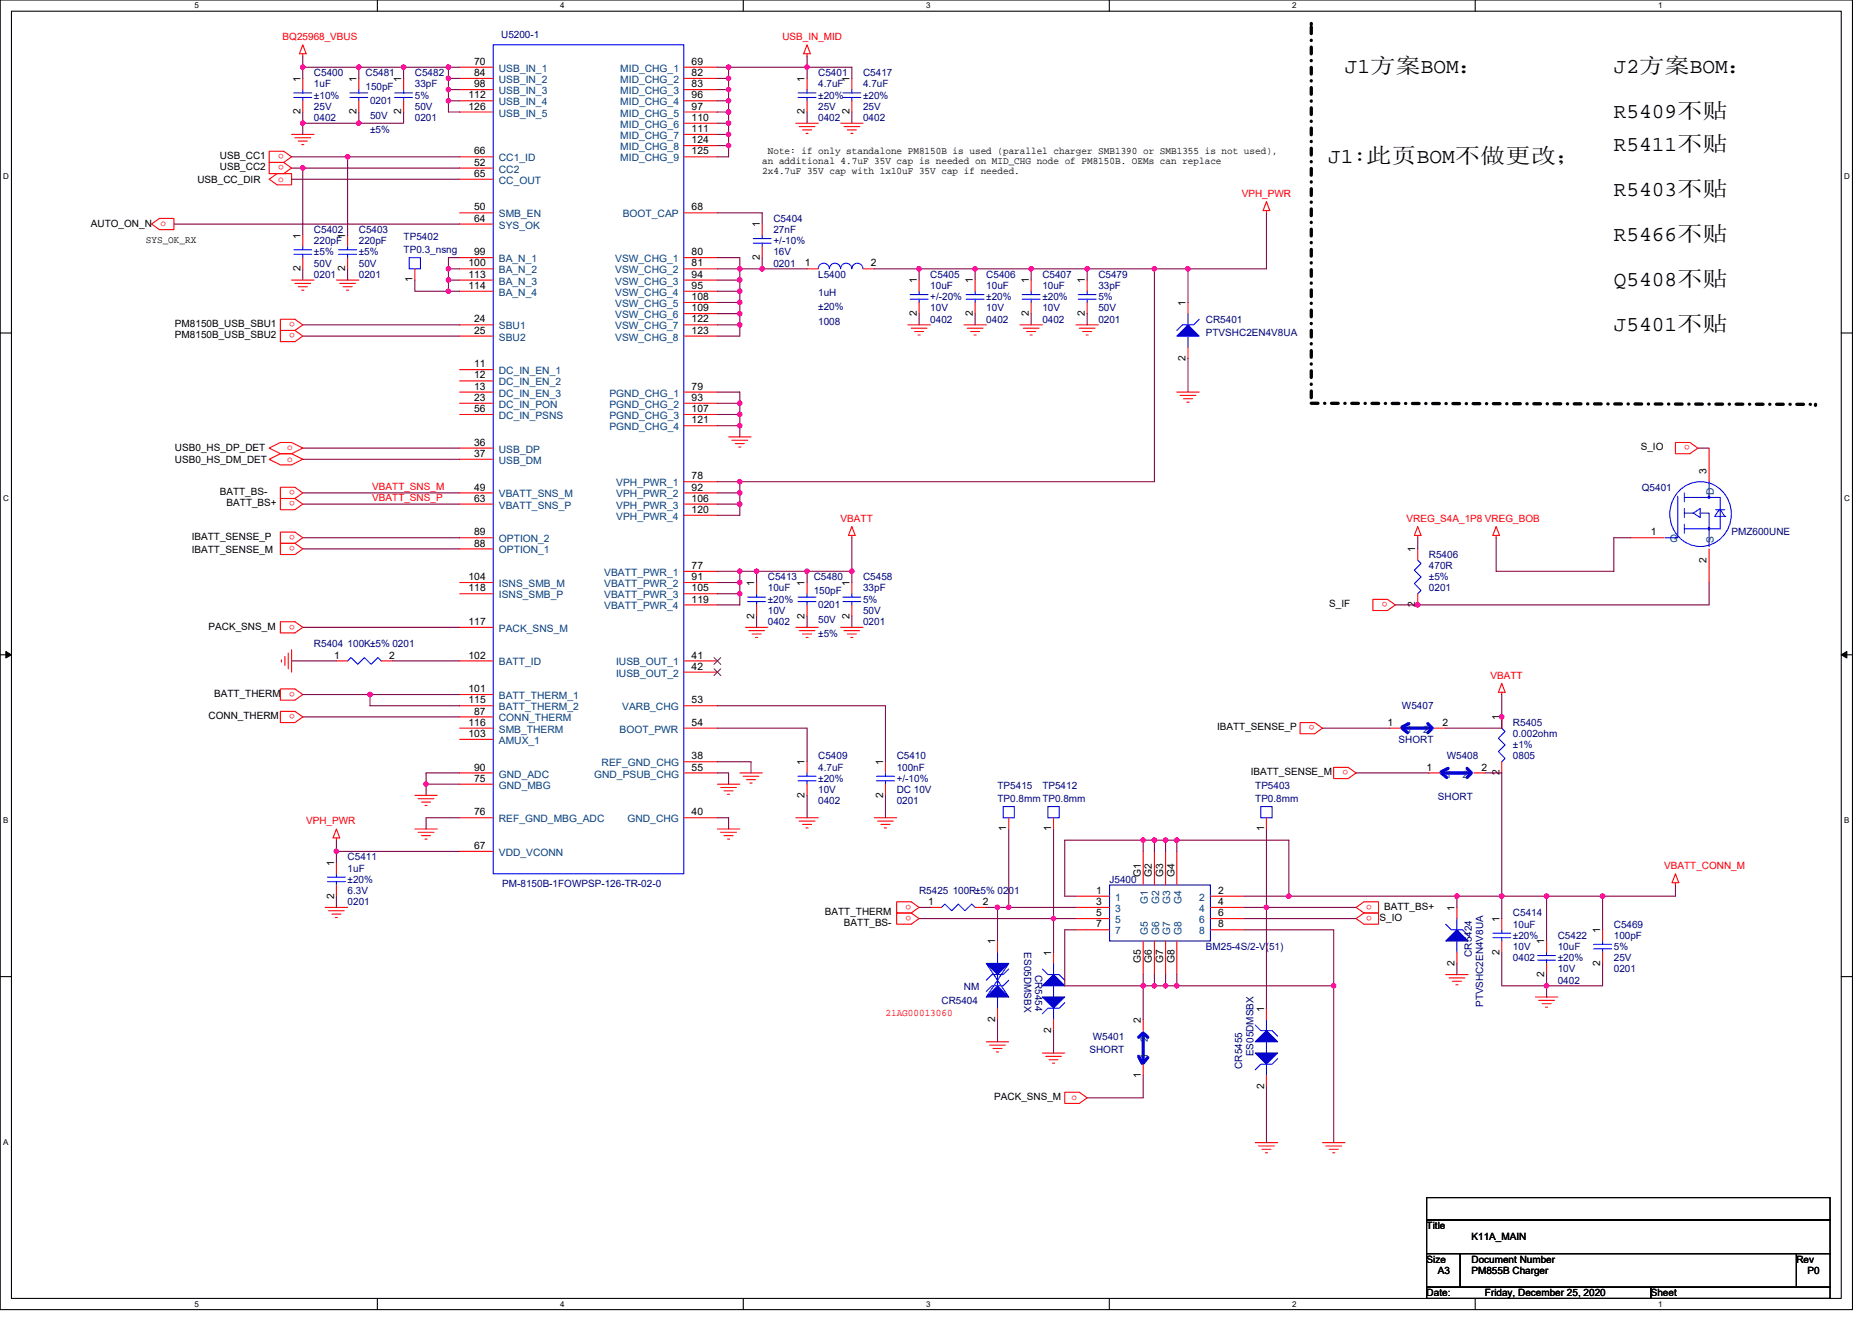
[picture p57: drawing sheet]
<svg xmlns="http://www.w3.org/2000/svg" width="297mm" height="210mm" viewBox="0 0 297 210" stroke-linecap="round" stroke-linejoin="round" font-family="sans-serif">
<defs><g id="words">
<g font-size="3.4">
<text x="213.4" y="11.6">J1方案BOM：</text>
<text x="256.1" y="11.6">J2方案BOM：</text>
<text x="256.1" y="18.7">R5409不贴</text>
<text x="210.7" y="25.8">J1:此页BOM不做更改；</text>
<text x="256.1" y="24">R5411不贴</text>
<text x="256.1" y="31.1">R5403不贴</text>
<text x="256.1" y="38.2">R5466不贴</text>
<text x="256.1" y="45.4">Q5408不贴</text>
<text x="256.1" y="52.5">J5401不贴</text>
</g>
<g font-size="1.6" fill="#f00">
<text x="44.8" y="6.4">BQ25968_VBUS</text>
<text x="124.1" y="6.4">USB_IN_MID</text>
<text x="44.1" y="28.8">o</text>
<text x="45" y="26.2" transform="rotate(180 45 26.2)">o</text>
<text x="45" y="24.5" transform="rotate(180 45 24.5)">o</text>
<text x="25.5" y="35.9">o</text>
<text x="197" y="31.3">VPH_PWR</text>
<text x="46.8" y="52.9" transform="rotate(180 46.8 52.9)">o</text>
<text x="46.8" y="51.1" transform="rotate(180 46.8 51.1)">o</text>
<text x="45.5" y="71.5">o</text>
<text x="268.2" y="70.7" transform="rotate(180 268.2 70.7)">o</text>
<text x="45.5" y="73.3">o</text>
<text x="46.8" y="77.8" transform="rotate(180 46.8 77.8)">o</text>
<text x="59.1" y="77.8">VBATT_SNS_M</text>
<text x="46.8" y="79.6" transform="rotate(180 46.8 79.6)">o</text>
<text x="59.1" y="79.5">VBATT_SNS_P</text>
<text x="133.4" y="82.8">VBATT</text>
<text x="223.2" y="82.8">VREG_S4A_1P8 VREG_BOB</text>
<text x="46.8" y="84.9" transform="rotate(180 46.8 84.9)">o</text>
<text x="46.8" y="86.7" transform="rotate(180 46.8 86.7)">o</text>
<text x="220.2" y="95.6" transform="rotate(180 220.2 95.6)">o</text>
<text x="46.8" y="99.1" transform="rotate(180 46.8 99.1)">o</text>
<text x="236.5" y="107.7">VBATT</text>
<text x="46.8" y="113.4" transform="rotate(180 46.8 113.4)">o</text>
<text x="46.8" y="109.8" transform="rotate(180 46.8 109.8)">o</text>
<text x="208.6" y="115.1" transform="rotate(180 208.6 115.1)">o</text>
<text x="213.9" y="122.3" transform="rotate(180 213.9 122.3)">o</text>
<text x="48.6" y="130.9">VPH_PWR</text>
<text x="264.1" y="138">VBATT_CONN_M</text>
<text x="144.6" y="143.6" transform="rotate(180 144.6 143.6)">o</text>
<text x="217.7" y="143.6" transform="rotate(180 217.7 143.6)">o</text>
<text x="144.6" y="145.4" transform="rotate(180 144.6 145.4)">o</text>
<text x="217.7" y="145.4" transform="rotate(180 217.7 145.4)">o</text>
<text x="140.5" y="161.3">21AG00013060</text>
<text x="170" y="174.6">o</text>
</g>
<g font-size="1.6">
<text x="75.2" y="10.3">70</text>
<text x="109.7" y="10.3">69</text>
<text x="47.7" y="13" transform="rotate(-90 47.7 13)">1</text>
<text x="56.6" y="13" transform="rotate(-90 56.6 13)">1</text>
<text x="63.7" y="13" transform="rotate(-90 63.7 13)">1</text>
<text x="74.4" y="15.6">112</text>
<text x="74.4" y="17.4">126</text>
<text x="75.2" y="12.1">84</text>
<text x="75.2" y="13.8">98</text>
<text x="109.7" y="12.1">82</text>
<text x="109.7" y="13.8">83</text>
<text x="109.7" y="15.6">96</text>
<text x="109.7" y="17.4">97</text>
<text x="127.7" y="13" transform="rotate(-90 127.7 13)">1</text>
<text x="134.8" y="13" transform="rotate(-90 134.8 13)">1</text>
<text x="47.7" y="18.2" transform="rotate(-90 47.7 18.2)">2</text>
<text x="56.6" y="18.2" transform="rotate(-90 56.6 18.2)">2</text>
<text x="63.7" y="18.2" transform="rotate(-90 63.7 18.2)">2</text>
<text x="109.7" y="19.2">110</text>
<text x="109.7" y="21">111</text>
<text x="109.7" y="22.7">124</text>
<text x="127.7" y="18.2" transform="rotate(-90 127.7 18.2)">2</text>
<text x="134.8" y="18.2" transform="rotate(-90 134.8 18.2)">2</text>
<text x="31.3" y="29">USB_CC_DIR</text>
<text x="34.9" y="27">USB_CC2</text>
<text x="34.9" y="25.3">USB_CC1</text>
<text x="75.2" y="24.5">66</text>
<text x="75.2" y="26.3">52</text>
<text x="75.2" y="28.1">65</text>
<text x="109.7" y="24.5">125</text>
<text x="120.9" y="26">an additional 4.7uF 35V cap is needed on MID_CHG node of PM8150B. OEMs can replace</text>
<text x="120.9" y="27.5">2x4.7uF 35V cap with 1x10uF 35V cap if needed.</text>
<text x="121.8" y="24.4">Note: if only standalone PM8150B is used (parallel charger SMB1390 or SMB1355 is not used),</text>
<text x="75.2" y="33.4">50</text>
<text x="75.2" y="35.2">64</text>
<text x="109.7" y="33.4">68</text>
<text x="14.4" y="36.1">AUTO_ON_N</text>
<text x="23.2" y="38.6">SYS_OK_RX</text>
<text x="47.7" y="37.9" transform="rotate(-90 47.7 37.9)">1</text>
<text x="54.8" y="37.9" transform="rotate(-90 54.8 37.9)">1</text>
<text x="75.2" y="40.5">99</text>
<text x="109.7" y="40.5">80</text>
<text x="120.6" y="41.3" transform="rotate(-90 120.6 41.3)">2</text>
<text x="120.6" y="36.1" transform="rotate(-90 120.6 36.1)">1</text>
<text x="47.7" y="43.1" transform="rotate(-90 47.7 43.1)">2</text>
<text x="54.8" y="43.1" transform="rotate(-90 54.8 43.1)">2</text>
<text x="65.4" y="44.8" transform="rotate(-90 65.4 44.8)">1</text>
<text x="74.4" y="42.3">100</text>
<text x="74.4" y="44.1">113</text>
<text x="74.4" y="45.8">114</text>
<text x="109.7" y="42.3">81</text>
<text x="109.7" y="44.1">94</text>
<text x="109.7" y="45.8">95</text>
<text x="109.7" y="47.6">108</text>
<text x="127.7" y="42.3">1</text>
<text x="138.2" y="42.3">2</text>
<text x="145.5" y="45" transform="rotate(-90 145.5 45)">1</text>
<text x="154.3" y="45" transform="rotate(-90 154.3 45)">1</text>
<text x="163.2" y="45" transform="rotate(-90 163.2 45)">1</text>
<text x="172.1" y="45" transform="rotate(-90 172.1 45)">1</text>
<text x="27.8" y="53.7">PM8150B_USB_SBU2</text>
<text x="27.8" y="51.9">PM8150B_USB_SBU1</text>
<text x="75.2" y="51.2">24</text>
<text x="75.2" y="53">25</text>
<text x="109.7" y="49.4">109</text>
<text x="109.7" y="51.2">122</text>
<text x="109.7" y="53">123</text>
<text x="145.5" y="50.2" transform="rotate(-90 145.5 50.2)">2</text>
<text x="154.3" y="50.2" transform="rotate(-90 154.3 50.2)">2</text>
<text x="163.2" y="50.2" transform="rotate(-90 163.2 50.2)">2</text>
<text x="172.1" y="50.2" transform="rotate(-90 172.1 50.2)">2</text>
<text x="188.1" y="48.5" transform="rotate(-90 188.1 48.5)">1</text>
<text x="75.2" y="58.3">11</text>
<text x="188.1" y="57.3" transform="rotate(-90 188.1 57.3)">2</text>
<text x="75.2" y="60.1">12</text>
<text x="75.2" y="61.8">13</text>
<text x="75.2" y="63.6">23</text>
<text x="75.2" y="65.4">56</text>
<text x="109.7" y="61.8">79</text>
<text x="109.7" y="63.6">93</text>
<text x="109.7" y="65.4">107</text>
<text x="27.8" y="71.6">USB0_HS_DP_DET</text>
<text x="75.2" y="70.7">36</text>
<text x="109.7" y="67.2">121</text>
<text x="260.3" y="71.5">S_IO</text>
<text x="27.8" y="73.4">USB0_HS_DM_DET</text>
<text x="75.2" y="72.5">37</text>
<text x="75.2" y="77.9">49</text>
<text x="109.7" y="76.1">78</text>
<text x="109.7" y="77.9">92</text>
<text x="270.8" y="75.2" transform="rotate(-90 270.8 75.2)">3</text>
<text x="34.9" y="78.6">BATT_BS-</text>
<text x="36" y="80.4">BATT_BS+</text>
<text x="75.2" y="79.6">63</text>
<text x="109.7" y="79.6">106</text>
<text x="109.7" y="81.4">120</text>
<text x="30.4" y="85.7">IBATT_SENSE_P</text>
<text x="30.4" y="87.8">IBATT_SENSE_M</text>
<text x="75.2" y="85">89</text>
<text x="75.2" y="86.7">88</text>
<text x="224.6" y="87.7" transform="rotate(-90 224.6 87.7)">1</text>
<text x="261.9" y="85">1</text>
<text x="270.8" y="89.3" transform="rotate(-90 270.8 89.3)">2</text>
<text x="74.4" y="92.1">104</text>
<text x="74.4" y="93.9">118</text>
<text x="109.7" y="90.3">77</text>
<text x="109.7" y="92.1">91</text>
<text x="109.7" y="93.9">105</text>
<text x="109.7" y="95.6">119</text>
<text x="119.7" y="93" transform="rotate(-90 119.7 93)">1</text>
<text x="127.7" y="93" transform="rotate(-90 127.7 93)">1</text>
<text x="134.8" y="93" transform="rotate(-90 134.8 93)">1</text>
<text x="33.1" y="99.9">PACK_SNS_M</text>
<text x="74.4" y="99.2">117</text>
<text x="119.7" y="98.2" transform="rotate(-90 119.7 98.2)">2</text>
<text x="127.7" y="98.2" transform="rotate(-90 127.7 98.2)">2</text>
<text x="134.8" y="98.2" transform="rotate(-90 134.8 98.2)">2</text>
<text x="210.9" y="96.4">S_IF</text>
<text x="224.6" y="96.4" transform="rotate(-90 224.6 96.4)">2</text>
<text x="53" y="104.5">1</text>
<text x="61.7" y="104.5">2</text>
<text x="74.4" y="104.5">102</text>
<text x="109.7" y="104.5">41</text>
<text x="109.7" y="106.3">42</text>
<text x="34" y="110.6">BATT_THERM</text>
<text x="74.4" y="109.9">101</text>
<text x="74.4" y="111.6">115</text>
<text x="75.2" y="113.4">87</text>
<text x="109.7" y="111.6">53</text>
<text x="33.1" y="114.2">CONN_THERM</text>
<text x="74.4" y="115.2">116</text>
<text x="74.4" y="117">103</text>
<text x="109.7" y="115.2">54</text>
<text x="193.1" y="115.9">IBATT_SENSE_P</text>
<text x="220.2" y="115.2">1</text>
<text x="228.9" y="115.2">2</text>
<text x="237.9" y="114.3" transform="rotate(-90 237.9 114.3)">1</text>
<text x="75.2" y="122.3">90</text>
<text x="75.2" y="124.1">75</text>
<text x="109.7" y="120.5">38</text>
<text x="109.7" y="122.3">55</text>
<text x="127.7" y="121.4" transform="rotate(-90 127.7 121.4)">1</text>
<text x="140.1" y="121.4" transform="rotate(-90 140.1 121.4)">1</text>
<text x="198.5" y="123">IBATT_SENSE_M</text>
<text x="226.4" y="122.3">1</text>
<text x="235.1" y="122.3">2</text>
<text x="237.9" y="123.1" transform="rotate(-90 237.9 123.1)">2</text>
<text x="75.2" y="129.4">76</text>
<text x="109.7" y="129.4">40</text>
<text x="127.7" y="126.6" transform="rotate(-90 127.7 126.6)">2</text>
<text x="140.1" y="126.6" transform="rotate(-90 140.1 126.6)">2</text>
<text x="159.7" y="132" transform="rotate(-90 159.7 132)">1</text>
<text x="166.8" y="132" transform="rotate(-90 166.8 132)">1</text>
<text x="200.6" y="132" transform="rotate(-90 200.6 132)">1</text>
<text x="53" y="137.4" transform="rotate(-90 53 137.4)">1</text>
<text x="75.2" y="134.7">67</text>
<text x="53" y="142.6" transform="rotate(-90 53 142.6)">2</text>
<text x="147.3" y="143.6">1</text>
<text x="156" y="143.6">2</text>
<text x="173.9" y="141.9">1</text>
<text x="173.9" y="143.6">3</text>
<text x="181" y="139.2" transform="rotate(-90 181 139.2)">G1</text>
<text x="182.8" y="139.2" transform="rotate(-90 182.8 139.2)">G2</text>
<text x="184.6" y="139.2" transform="rotate(-90 184.6 139.2)">G3</text>
<text x="186.3" y="139.2" transform="rotate(-90 186.3 139.2)">G4</text>
<text x="193.3" y="141.9">2</text>
<text x="193.3" y="143.6">4</text>
<text x="130.9" y="145.3">BATT_THERM</text>
<text x="133.9" y="147">BATT_BS-</text>
<text x="157.9" y="149.9" transform="rotate(-90 157.9 149.9)">1</text>
<text x="173.9" y="147.2">7</text>
<text x="173.9" y="145.4">5</text>
<text x="193.3" y="145.4">6</text>
<text x="193.3" y="147.2">8</text>
<text x="218.9" y="146.2">S_IO</text>
<text x="219.6" y="144.4">BATT_BS+</text>
<text x="230.8" y="144.5" transform="rotate(-90 230.8 144.5)">1</text>
<text x="237.9" y="146.3" transform="rotate(-90 237.9 146.3)">1</text>
<text x="245" y="149.9" transform="rotate(-90 245 149.9)">1</text>
<text x="253.9" y="148.1" transform="rotate(-90 253.9 148.1)">1</text>
<text x="166.8" y="151.7" transform="rotate(-90 166.8 151.7)">1</text>
<text x="181" y="152.8" transform="rotate(-90 181 152.8)">G5</text>
<text x="182.8" y="152.8" transform="rotate(-90 182.8 152.8)">G6</text>
<text x="184.6" y="152.8" transform="rotate(-90 184.6 152.8)">G7</text>
<text x="186.3" y="152.8" transform="rotate(-90 186.3 152.8)">G8</text>
<text x="230.8" y="153.3" transform="rotate(-90 230.8 153.3)">2</text>
<text x="237.9" y="151.5" transform="rotate(-90 237.9 151.5)">2</text>
<text x="245" y="155.1" transform="rotate(-90 245 155.1)">2</text>
<text x="253.9" y="153.3" transform="rotate(-90 253.9 153.3)">2</text>
<text x="200.6" y="160.5" transform="rotate(-90 200.6 160.5)">1</text>
<text x="157.9" y="162.2" transform="rotate(-90 157.9 162.2)">2</text>
<text x="166.8" y="164" transform="rotate(-90 166.8 164)">2</text>
<text x="181" y="162.3" transform="rotate(-90 181 162.3)">2</text>
<text x="181" y="171.1" transform="rotate(-90 181 171.1)">1</text>
<text x="200.6" y="172.8" transform="rotate(-90 200.6 172.8)">2</text>
<text x="157.8" y="174.6">PACK_SNS_M</text>
<text x="226.4" y="195.1">Title</text>
<text x="233.5" y="196.8">K11A_MAIN</text>
<text x="226.4" y="200.4">Size</text>
<text x="228.2" y="202.2">A3</text>
<text x="233.5" y="200.4">Document Number</text>
<text x="233.5" y="202.2">PM855B Charger</text>
<text x="285" y="200.4">Rev</text>
<text x="286.8" y="202.2">P0</text>
<text x="226.4" y="205.7">Date:</text>
<text x="235.6" y="205.7">Friday, December 25, 2020</text>
<text x="261.9" y="205.7">Sheet</text>
</g>
<g font-size="1.6" fill="#004080">
<text x="79.2" y="11.4">USB_IN_1</text>
<text x="98.4" y="11.4">MID_CHG_1</text>
<text x="79.2" y="13.2">USB_IN_2</text>
<text x="79.2" y="14.9">USB_IN_3</text>
<text x="79.2" y="16.7">USB_IN_4</text>
<text x="98.4" y="13.2">MID_CHG_2</text>
<text x="98.4" y="14.9">MID_CHG_3</text>
<text x="98.4" y="16.7">MID_CHG_4</text>
<text x="79.2" y="18.5">USB_IN_5</text>
<text x="98.4" y="18.5">MID_CHG_5</text>
<text x="98.4" y="20.3">MID_CHG_6</text>
<text x="98.4" y="22.1">MID_CHG_7</text>
<text x="98.4" y="23.8">MID_CHG_8</text>
<text x="79.2" y="25.6">CC1_ID</text>
<text x="79.2" y="27.4">CC2</text>
<text x="79.2" y="29.2">CC_OUT</text>
<text x="98.4" y="25.6">MID_CHG_9</text>
<text x="79.2" y="34.5">SMB_EN</text>
<text x="98.8" y="34.5">BOOT_CAP</text>
<text x="79.2" y="36.3">SYS_OK</text>
<text x="79.2" y="41.6">BA_N_1</text>
<text x="97.6" y="41.6">VSW_CHG_1</text>
<text x="79.2" y="43.4">BA_N_2</text>
<text x="79.2" y="45.2">BA_N_3</text>
<text x="79.2" y="46.9">BA_N_4</text>
<text x="97.6" y="43.4">VSW_CHG_2</text>
<text x="97.6" y="45.2">VSW_CHG_3</text>
<text x="97.6" y="46.9">VSW_CHG_4</text>
<text x="79.2" y="52.3">SBU1</text>
<text x="97.6" y="48.7">VSW_CHG_5</text>
<text x="97.6" y="50.5">VSW_CHG_6</text>
<text x="97.6" y="52.3">VSW_CHG_7</text>
<text x="79.2" y="54.1">SBU2</text>
<text x="79.2" y="59.4">DC_IN_EN_1</text>
<text x="97.6" y="54.1">VSW_CHG_8</text>
<text x="79.2" y="61.2">DC_IN_EN_2</text>
<text x="79.2" y="62.9">DC_IN_EN_3</text>
<text x="79.2" y="64.7">DC_IN_PON</text>
<text x="96.7" y="62.9">PGND_CHG_1</text>
<text x="96.7" y="64.7">PGND_CHG_2</text>
<text x="79.2" y="66.5">DC_IN_PSNS</text>
<text x="79.2" y="71.8">USB_DP</text>
<text x="96.7" y="66.5">PGND_CHG_3</text>
<text x="96.7" y="68.3">PGND_CHG_4</text>
<text x="79.2" y="73.6">USB_DM</text>
<text x="97.8" y="77.2">VPH_PWR_1</text>
<text x="79.2" y="79">VBATT_SNS_M</text>
<text x="79.2" y="80.7">VBATT_SNS_P</text>
<text x="97.8" y="79">VPH_PWR_2</text>
<text x="97.8" y="80.7">VPH_PWR_3</text>
<text x="97.8" y="82.5">VPH_PWR_4</text>
<text x="271.9" y="78.5" transform="rotate(-90 271.9 78.5)">D</text>
<text x="79.2" y="86.1">OPTION_2</text>
<text x="79.2" y="87.8">OPTION_1</text>
<text x="265" y="86.1">G</text>
<text x="271.9" y="86.2" transform="rotate(-90 271.9 86.2)">S</text>
<text x="79.2" y="93.2">ISNS_SMB_M</text>
<text x="79.2" y="95">ISNS_SMB_P</text>
<text x="95.9" y="91.4">VBATT_PWR_1</text>
<text x="95.9" y="93.2">VBATT_PWR_2</text>
<text x="95.9" y="95">VBATT_PWR_3</text>
<text x="79.2" y="100.3">PACK_SNS_M</text>
<text x="95.9" y="96.7">VBATT_PWR_4</text>
<text x="79.2" y="105.6">BATT_ID</text>
<text x="97.8" y="105.6">IUSB_OUT_1</text>
<text x="97.8" y="107.4">IUSB_OUT_2</text>
<text x="79.2" y="111">BATT_THERM_1</text>
<text x="79.2" y="112.7">BATT_THERM_2</text>
<text x="98.7" y="112.7">VARB_CHG</text>
<text x="79.2" y="114.5">CONN_THERM</text>
<text x="79.2" y="116.3">SMB_THERM</text>
<text x="79.2" y="118.1">AMUX_1</text>
<text x="98.3" y="116.3">BOOT_PWR</text>
<text x="223.2" y="116.3">1</text>
<text x="225.8" y="116.3">2</text>
<text x="79.2" y="123.4">GND_ADC</text>
<text x="79.2" y="125.2">GND_MBG</text>
<text x="94.3" y="123.4">GND_PSUB_CHG</text>
<text x="95.5" y="121.6">REF_GND_CHG</text>
<text x="229.4" y="123.4">1</text>
<text x="232.1" y="123.4">2</text>
<text x="79.2" y="130.5">REF_GND_MBG_ADC</text>
<text x="99.6" y="130.5">GND_CHG</text>
<text x="79.2" y="135.8">VDD_VCONN</text>
<text x="176.9" y="143">1</text>
<text x="182.1" y="143.5" transform="rotate(-90 182.1 143.5)">G1</text>
<text x="183.9" y="143.5" transform="rotate(-90 183.9 143.5)">G2</text>
<text x="185.7" y="143.5" transform="rotate(-90 185.7 143.5)">G3</text>
<text x="187.5" y="143.5" transform="rotate(-90 187.5 143.5)">G4</text>
<text x="190.3" y="143">2</text>
<text x="176.9" y="148.3">7</text>
<text x="176.9" y="144.7">3</text>
<text x="176.9" y="146.5">5</text>
<text x="182.1" y="148.5" transform="rotate(-90 182.1 148.5)">G5</text>
<text x="183.9" y="148.5" transform="rotate(-90 183.9 148.5)">G6</text>
<text x="185.7" y="148.5" transform="rotate(-90 185.7 148.5)">G7</text>
<text x="187.5" y="148.5" transform="rotate(-90 187.5 148.5)">G8</text>
<text x="190.3" y="146.5">6</text>
<text x="190.3" y="144.7">4</text>
<text x="190.3" y="148.3">8</text>
<text x="182.1" y="165.4" transform="rotate(-90 182.1 165.4)">2</text>
<text x="182.1" y="168" transform="rotate(-90 182.1 168)">1</text>
</g>
<g font-size="1.6" fill="#000080">
<text x="79.5" y="6">U5200-1</text>
<text x="49.8" y="12.1">C5400</text>
<text x="49.8" y="13.9">1uF</text>
<text x="49.8" y="17.4">25V</text>
<text x="49.8" y="15.6">±10%</text>
<text x="58" y="12.1">C5481</text>
<text x="58" y="14.2">150pF</text>
<text x="58.7" y="16.5">0201</text>
<text x="65.8" y="12.1">C5482</text>
<text x="65.8" y="13.9">33pF</text>
<text x="65.8" y="17.4">50V</text>
<text x="65.8" y="15.6">5%</text>
<text x="129.8" y="12.1">C5401</text>
<text x="129.8" y="13.9">4.7uF</text>
<text x="129.8" y="17.4">25V</text>
<text x="129.8" y="15.6">±20%</text>
<text x="136.9" y="12.1">C5417</text>
<text x="136.9" y="13.9">4.7uF</text>
<text x="136.9" y="17.4">25V</text>
<text x="136.9" y="15.6">±20%</text>
<text x="49.8" y="19.2">0402</text>
<text x="58.7" y="18.8">50V</text>
<text x="58.7" y="21.1">±5%</text>
<text x="65.8" y="19.2">0201</text>
<text x="129.8" y="19.2">0402</text>
<text x="136.9" y="19.2">0402</text>
<text x="122.7" y="35.2">C5404</text>
<text x="49.8" y="37">C5402</text>
<text x="49.8" y="38.8">220pF</text>
<text x="49.8" y="40.5">±5%</text>
<text x="56.9" y="37">C5403</text>
<text x="56.9" y="38.8">220pF</text>
<text x="56.9" y="40.5">±5%</text>
<text x="64" y="38">TP5402</text>
<text x="64" y="40.2">TP0.3_nsng</text>
<text x="122.7" y="37">27nF</text>
<text x="122.7" y="40.5">16V</text>
<text x="122.7" y="38.8">+/-10%</text>
<text x="49.8" y="44.1">0201</text>
<text x="49.8" y="42.3">50V</text>
<text x="56.9" y="44.1">0201</text>
<text x="56.9" y="42.3">50V</text>
<text x="122.7" y="42.3">0201</text>
<text x="129.8" y="44.1">L5400</text>
<text x="129.8" y="46.9">1uH</text>
<text x="147.6" y="44.1">C5405</text>
<text x="147.6" y="45.9">10uF</text>
<text x="147.6" y="47.6">+/-20%</text>
<text x="156.5" y="44.1">C5406</text>
<text x="156.5" y="45.9">10uF</text>
<text x="156.5" y="47.6">±20%</text>
<text x="165.4" y="44.1">C5407</text>
<text x="165.4" y="45.9">10uF</text>
<text x="165.4" y="47.6">±20%</text>
<text x="174.3" y="44.1">C5479</text>
<text x="174.3" y="45.9">33pF</text>
<text x="174.3" y="47.6">5%</text>
<text x="129.8" y="49.3">±20%</text>
<text x="129.8" y="51.6">1008</text>
<text x="147.6" y="51.2">0402</text>
<text x="147.6" y="49.4">10V</text>
<text x="156.5" y="51.2">0402</text>
<text x="156.5" y="49.4">10V</text>
<text x="165.4" y="51.2">0402</text>
<text x="165.4" y="49.4">10V</text>
<text x="174.3" y="51.2">0201</text>
<text x="174.3" y="49.4">50V</text>
<text x="191.3" y="51.2">CR5401</text>
<text x="191.3" y="53.3">PTVSHC2EN4V8UA</text>
<text x="260.5" y="77.9">Q5401</text>
<text x="226.7" y="88.5">R5406</text>
<text x="274.7" y="85">PMZ600UNE</text>
<text x="121.8" y="92.1">C5413</text>
<text x="121.8" y="93.9">10uF</text>
<text x="121.8" y="95.7">±20%</text>
<text x="129.1" y="92.1">C5480</text>
<text x="129.1" y="94.2">150pF</text>
<text x="136.9" y="92.1">C5458</text>
<text x="136.9" y="93.9">33pF</text>
<text x="136.9" y="95.7">5%</text>
<text x="226.7" y="90.3">470R</text>
<text x="226.7" y="92.1">±5%</text>
<text x="226.7" y="93.9">0201</text>
<text x="121.8" y="99.2">0402</text>
<text x="121.8" y="97.4">10V</text>
<text x="129.8" y="96.5">0201</text>
<text x="129.8" y="98.8">50V</text>
<text x="129.8" y="101.2">±5%</text>
<text x="136.9" y="99.2">0201</text>
<text x="136.9" y="97.4">50V</text>
<text x="49.8" y="102.8">R5404 100K±5% 0201</text>
<text x="222.5" y="112.5">W5407</text>
<text x="221.9" y="117.9">SHORT</text>
<text x="240.1" y="115.2">R5405</text>
<text x="240.1" y="117">0.002ohm</text>
<text x="240.1" y="118.8">±1%</text>
<text x="129.8" y="120.5">C5409</text>
<text x="129.8" y="122.3">4.7uF</text>
<text x="129.8" y="125.9">10V</text>
<text x="129.8" y="124.1">±20%</text>
<text x="142.3" y="120.5">C5410</text>
<text x="142.3" y="122.3">100nF</text>
<text x="142.3" y="125.9">DC 10V</text>
<text x="142.3" y="124.1">+/-10%</text>
<text x="158.3" y="125.2">TP5415</text>
<text x="165.4" y="125.2">TP5412</text>
<text x="199.2" y="125.2">TP5403</text>
<text x="229.6" y="120.5">W5408</text>
<text x="240.1" y="120.5">0805</text>
<text x="129.8" y="127.7">0402</text>
<text x="142.3" y="127.7">0201</text>
<text x="158.3" y="127.3">TP0.8mmTP0.8mm</text>
<text x="199.2" y="127.3">TP0.8mm</text>
<text x="228.2" y="126.9">SHORT</text>
<text x="55.2" y="136.5">C5411</text>
<text x="55.2" y="138.3">1uF</text>
<text x="55.2" y="143.7">0201</text>
<text x="55.2" y="141.9">6.3V</text>
<text x="55.2" y="140.1">±20%</text>
<text x="79.7" y="140.8">PM-8150B-1FOWPSP-126-TR-02-0</text>
<text x="145.8" y="141.9">R5425 100R±5% 0201</text>
<text x="176.1" y="140.1">J5400</text>
<text x="240.1" y="145.4">C5414</text>
<text x="240.1" y="147.2">10uF</text>
<text x="240.1" y="149">±20%</text>
<text x="247.2" y="149">C5422</text>
<text x="256.1" y="147.2">C5469</text>
<text x="256.1" y="149">100pF</text>
<text x="162.5" y="151.1" transform="rotate(90 162.5 151.1)">ES05DMSBX</text>
<text x="164.3" y="154.7" transform="rotate(90 164.3 154.7)">CR5454</text>
<text x="191.3" y="150.8">BM25-4S/2-V(51)</text>
<text x="233.5" y="151.8" transform="rotate(-90 233.5 151.8)">CR5424</text>
<text x="240.1" y="152.5">0402</text>
<text x="240.1" y="150.8">10V</text>
<text x="247.2" y="150.8">10uF</text>
<text x="247.2" y="154.3">10V</text>
<text x="247.2" y="152.5">±20%</text>
<text x="256.1" y="154.3">0201</text>
<text x="256.1" y="152.5">25V</text>
<text x="256.1" y="150.8">5%</text>
<text x="149.4" y="159.3">CR5404</text>
<text x="152.9" y="157.2">NM</text>
<text x="235.3" y="159.9" transform="rotate(-90 235.3 159.9)">PTVSHC2EN4V8UA</text>
<text x="247.2" y="156.1">0402</text>
<text x="172.9" y="167.1">SHORT</text>
<text x="173.4" y="165">W5401</text>
<text x="198.9" y="167.7" transform="rotate(-90 198.9 167.7)">ES05DMSBX</text>
<text x="197.1" y="169.6" transform="rotate(-90 197.1 169.6)">CR5455</text>
</g>
<g font-size="1.3">
<text x="30.8" y="1.3">5</text>
<text x="88.9" y="1.3">4</text>
<text x="147" y="1.3">3</text>
<text x="205" y="1.3">2</text>
<text x="263.1" y="1.3">1</text>
<text x=".5" y="28.4">D</text>
<text x="292.6" y="28.4">D</text>
<text x=".5" y="79.5">C</text>
<text x="292.6" y="79.5">C</text>
<text x=".5" y="130.6">B</text>
<text x="292.6" y="130.6">B</text>
<text x=".5" y="181.7">A</text>
<text x="30.8" y="207.4">5</text>
<text x="88.9" y="207.4">4</text>
<text x="147" y="207.4">3</text>
<text x="205" y="207.4">2</text>
<text x="263.1" y="207.4">1</text>
</g>
</g></defs>
<path d="M0 0h293.9v207.9h-293.9zM1.8 1.8h290.4v204.3h-290.4z" fill="none" stroke="#000" stroke-width=".17"/>
<g fill="#fff">
<path d="M30.8 .2h.7v1.4h-.7z"/>
<path d="M30.8 206.3h.7v1.4h-.7z"/>
</g>
<path d="M59.9 0v1.8M59.9 206.1v1.8" fill="none" stroke="#000" stroke-width=".17"/>
<g fill="#fff">
<path d="M88.9 .2h.7v1.4h-.7z"/>
<path d="M88.9 206.3h.7v1.4h-.7z"/>
</g>
<path d="M117.9 0v1.8M117.9 206.1v1.8" fill="none" stroke="#000" stroke-width=".17"/>
<g fill="#fff">
<path d="M147 .2h.7v1.4h-.7z"/>
<path d="M147 206.3h.7v1.4h-.7z"/>
</g>
<path d="M176 0v1.8M176 206.1v1.8" fill="none" stroke="#000" stroke-width=".17"/>
<g fill="#fff">
<path d="M205 .2h.7v1.4h-.7z"/>
<path d="M205 206.3h.7v1.4h-.7z"/>
</g>
<path d="M234.1 0v1.8M234.1 206.1v1.8" fill="none" stroke="#000" stroke-width=".17"/>
<g fill="#fff">
<path d="M263.1 .2h.7v1.4h-.7z"/>
<path d="M263.1 206.3h.7v1.4h-.7z"/>
<path d="M.5 27.3h.9v1.4h-.9z"/>
<path d="M292.6 27.3h.9v1.4h-.9z"/>
<path d="M.5 78.4h.9v1.4h-.9z"/>
<path d="M292.6 78.4h.9v1.4h-.9z"/>
</g>
<path d="M0 52.9h1.8M292.2 52.9h1.7" fill="none" stroke="#000" stroke-width=".17"/>
<g fill="#fff">
<path d="M.5 129.5h.8v1.4h-.8z"/>
<path d="M292.6 129.5h.9v1.4h-.9z"/>
</g>
<path d="M0 103.9h1.8M292.2 103.9h1.7" fill="none" stroke="#000" stroke-width=".17"/>
<path d="M.9 103.4l.9 .5-.9 .5zM292.2 103.9l.8-.5v1z" fill="#000" stroke="#000" stroke-width=".16"/>
<path d="M.5 180.5h.8v1.4h-.8z" fill="#fff"/>
<path d="M0 155h1.8M292.2 155h1.7M226.4 190.1h64v3.5h-64zM226.4 193.6h64v5.4h-64zM226.4 199h5.3v5.3h-5.3zM231.7 199h53.3v5.3h-53.3zM285 199h5.4v5.3h-5.4zM226.4 204.3h35.5v1.8h-35.5zM261.9 204.3h28.5v1.8h-28.5z" fill="none" stroke="#000" stroke-width=".17"/>
<path d="M208.1 3.7h.1M208.1 64l80 .2M208.1 63.1v-59.4M288.1 64.2h.1" fill="none" stroke="#000" stroke-width=".53" stroke-dasharray="1.1 1.1 0 1.1"/>
<g fill="none" stroke="#f00" stroke-width=".17">
<path d="M48 7.1l.6 1.4h-1.1zM48 8.5v.4M48 12.4v1.8M48 16v1.8M56.9 12.4v1.8M56.9 16v1.8M64 12.4v1.8M64 16v1.8M72.9 10.7h5.4M72.9 12.4h5.4M72.9 14.2h5.4M72.9 16h5.4"/>
<path d="M72.9 17.8h5.4M108.5 10.7h5.3M108.5 12.4h5.3M108.5 14.2h5.3M108.5 16h5.3M108.5 17.8h5.3M108.5 19.6h5.3M126.3 19.6h3.5M128.1 7.1l.5 1.4h-1.1zM128.1 8.5v.4M128.1 12.4v1.8M128.1 16v1.8"/>
<path d="M133.4 19.6h3.5M135.2 12.4v1.8M135.2 16v1.8M24 35.6l1.3-.9h2.3v1.7h-2.3zM42.7 28.4l1.3-.8h2.3v1.7h-2.3zM42.7 25.8h2.3l1.3 .9-1.3 .9h-2.3zM42.7 24h2.3l1.3 .9-1.3 .9h-2.3zM46.3 21.3h3.5M46.8 21.9h2.5M47.3 22.4h1.5M47.9 22.9h.3M48 37.3v1.8"/>
<path d="M55.2 37.3v1.8M72.9 24.9h5.4M72.9 26.7h5.4M72.9 28.4h5.4M72.9 33.8h5.4M72.9 35.6h5.4M108.5 21.3h5.3M108.5 23.1h5.3M108.5 24.9h5.3M108.5 33.8h5.3M120.9 35.6v1.7M120.9 39.1v1.8"/>
<path d="M126.8 20.1h2.5M127.3 20.6h1.5M127.9 21.2h.3M133.9 20.1h2.5M134.4 20.6h1.5M135 21.2h.3M201 32l.5 1.4h-1.1zM201 33.4v.4M44.5 52.5h2.3l1.2 .8-1.2 .9h-2.3zM44.5 50.7h2.3l1.2 .9-1.2 .9h-2.3zM46.3 44.4h3.5M46.8 45h2.5"/>
<path d="M47.3 45.5h1.5M47.9 46.1h.3M48 40.9v1.8M53.4 44.4h3.5M53.9 45h2.5M54.4 45.5h1.5M55 46.1h.3M55.2 40.9v1.8M65.8 42.7v1.7M72.9 40.9h5.4M72.9 42.7h5.4M72.9 44.4h5.4"/>
<path d="M72.9 46.2h5.4M72.9 51.6h5.4M72.9 53.3h5.4M72.9 58.7h5.4M108.5 40.9h5.3M108.5 42.7h5.3M108.5 44.4h5.3M108.5 46.2h5.3M108.5 48h5.3M108.5 49.8h5.3M108.5 51.6h5.3M108.5 53.3h5.3"/>
<path d="M128.1 42.7h1.7M136.9 42.7h1.8M144.1 51.6h3.5M144.6 52.1h2.5M145.1 52.6h1.5M145.7 53.2h.3M145.8 44.4v1.8M145.8 48v1.8M152.9 51.6h3.6M153.5 52.1h2.5M154 52.6h1.4M154.6 53.2h.3"/>
<path d="M154.7 44.4v1.8M154.7 48v1.8M161.8 51.6h3.6M162.4 52.1h2.5M162.9 52.6h1.4M163.4 53.2h.4M163.6 44.4v1.8M163.6 48v1.8M170.7 51.6h3.6M171.3 52.1h2.5M171.8 52.6h1.4M172.3 53.2h.4"/>
<path d="M172.5 44.4v1.8M172.5 48v1.8M188.5 55.1v1.8M188.5 48v1.8M42.7 71.1l1.8-.9h1.8l1.7 .9-1.7 .9h-1.8zM42.7 72.9l1.8-.9h1.8l1.7 .9-1.7 .9h-1.8zM44.5 77.3h2.3l1.2 .9-1.2 .9h-2.3zM44.5 79.1h2.3l1.2 .9-1.2 .9h-2.3zM72.9 60.5h5.4M72.9 62.2h5.4M72.9 64h5.4M72.9 65.8h5.4"/>
<path d="M72.9 71.1h5.4M72.9 72.9h5.4M72.9 78.2h5.4M108.5 62.2h5.3M108.5 64h5.3M108.5 65.8h5.3M108.5 67.6h5.3M108.5 76.5h5.3M108.5 78.2h5.3M115.6 69.3h3.6M116.1 69.9h2.5M116.7 70.4h1.4"/>
<path d="M117.2 71h.4M186.7 62.2h3.6M187.3 62.8h2.5M187.8 63.3h1.4M188.3 63.8h.4M265.9 70.2h2.3l1.2 .9-1.2 .9h-2.3zM271.2 71.1v5.4M44.5 84.5h2.3l1.2 .8-1.2 .9h-2.3zM44.5 86.2h2.3l1.2 .9-1.2 .9h-2.3zM44.5 98.7h2.3l1.2 .9-1.2 .9h-2.3zM72.9 80h5.4M72.9 85.3h5.4"/>
<path d="M72.9 87.1h5.4M72.9 92.5h5.4M72.9 94.2h5.4M72.9 99.6h5.4M108.5 80h5.3M108.5 81.8h5.3M108.5 90.7h5.3M108.5 92.5h5.3M108.5 94.2h5.3M108.5 96h5.3M118.3 99.6h3.5M120.1 92.5v1.7"/>
<path d="M120.1 96v1.8M126.3 99.6h3.5M128.1 92.5v1.7M128.1 96v1.8M133.4 99.6h3.5M135.2 83.6l.5 1.4h-1.1zM135.2 85v.3M135.2 92.5v1.7M135.2 96v1.8M217.8 95.1h2.4l1.2 .9-1.2 .9h-2.4zM225 83.6l.5 1.4h-1.1zM225 85v.3"/>
<path d="M225 87.1v1.8M225 94.2v1.8M237.4 83.6l.5 1.4h-1zM237.4 85v.3M258.7 85.3h5.4M271.2 87.1v5.4M44.5 112.9h2.3l1.2 .9-1.2 .9h-2.3zM44.5 109.3h2.3l1.2 .9-1.2 .9h-2.3zM44.7 104.7v.4M45.2 104.2v1.4M45.7 103.7v2.5M46.3 103.1v3.6"/>
<path d="M53.4 104.9h1.8M60.5 104.9h1.8M72.9 104.9h5.4M72.9 110.2h5.4M72.9 112h5.4M72.9 113.8h5.4M72.9 115.6h5.4M72.9 117.3h5.4M108.5 104.9h5.3M108.5 106.7h5.3M108.5 112h5.3M108.5 115.6h5.3"/>
<path d="M118.8 100.1h2.5M119.3 100.6h1.5M119.9 101.2h.3M126.8 100.1h2.5M127.3 100.6h1.5M127.9 101.2h.3M133.9 100.1h2.5M134.4 100.6h1.5M135 101.2h.3M206.3 114.7h2.3l1.2 .9-1.2 .9h-2.3zM220.5 115.6h1.8M227.6 115.6h1.8"/>
<path d="M238.3 108.5l.5 1.4h-1zM238.3 109.9v.3M238.3 113.8v1.8M53.4 131.6l.5 1.4h-1.1zM53.4 133v.4M53.4 136.9v1.8M65.8 131.6h3.6M65.8 126.2h3.6M66.4 132.1h2.5M66.4 126.8h2.5M66.9 132.6h1.4M66.9 127.3h1.4"/>
<path d="M67.4 133.2h.4M67.4 127.8h.4M72.9 122.7h5.4M72.9 124.5h5.4M72.9 129.8h5.4M72.9 135.1h5.4M108.5 120.9h5.3M108.5 122.7h5.3M108.5 129.8h5.3M113.8 131.6h3.6M113.8 124.5h3.6M114.4 132.1h2.5"/>
<path d="M114.4 125h2.5M114.9 132.6h1.4M114.9 125.5h1.4M115.4 133.2h.4M115.4 126.1h.4M117.4 122.7h3.5M117.9 123.2h2.5M118.4 123.7h1.5M119 124.3h.3M126.3 129.8h3.5M126.8 130.3h2.5M127.3 130.9h1.5"/>
<path d="M127.9 131.4h.3M128.1 120.9v1.8M128.1 124.5v1.7M138.7 129.8h3.6M139.3 130.3h2.4M139.8 130.9h1.4M140.3 131.4h.4M140.5 120.9v1.8M140.5 124.5v1.7M160.1 129.8v1.8M167.2 129.8v1.8M181.4 135.1v5.4"/>
<path d="M183.2 135.1v5.4M185 135.1v5.4M186.7 135.1v5.4M201 129.8v1.8M211.6 121.8h2.3l1.3 .9-1.3 .9h-2.3zM226.7 122.7h1.8M233.8 122.7h1.8M238.3 120.9v1.8M265.9 138.7l.5 1.4h-1.1zM51.6 144h3.6M52.1 144.5h2.5M52.7 145.1h1.4"/>
<path d="M53.2 145.6h.3M53.4 140.5v1.7M142.3 143.1h2.3l1.2 .9-1.2 .9h-2.3zM142.3 144.9h2.3l1.2 .9-1.2 .9h-2.3zM147.6 144h1.8M154.7 144h1.8M158.3 149.4v1.7M167.2 151.1v1.8M170.7 142.2h5.4M170.7 147.6h5.4M170.7 144h5.4M170.7 145.8h5.4"/>
<path d="M181.4 149.4v5.3M183.2 149.4v5.3M185 149.4v5.3M186.7 149.4v5.3M192.1 142.2h5.3M192.1 145.8h5.3M192.1 144h5.3M192.1 147.6h5.3M215.2 144l1.2-.9h2.3v1.8h-2.3zM215.2 145.8l1.2-.9h2.3v1.8h-2.3zM229.4 154.7h3.6M229.9 155.2h2.5"/>
<path d="M230.5 155.7h1.4M231 156.3h.3M231.2 151.1v1.8M231.2 144v1.8M238.3 145.8v1.8M238.3 149.4v1.7M243.6 158.2h3.6M244.2 158.8h2.5M244.7 159.3h1.4M245.2 159.9h.4M245.4 149.4v1.7M245.4 152.9v1.8"/>
<path d="M254.3 147.6v1.8M254.3 151.1v1.8M265.9 140.1v.4M156.5 165.4h3.6M157 165.9h2.5M157.6 166.4h1.4M158.1 167h.4M158.3 160v1.8M165.4 167.1h3.5M165.9 167.7h2.5M166.5 168.2h1.4M167 168.7h.3"/>
<path d="M167.2 161.8v1.8M168.9 173.4h2.4l1.2 .8-1.2 .9h-2.4zM181.4 168.9v1.8M181.4 161.8v1.8M201 160v1.8M201 170.7v1.8M199.2 181.4h3.5M199.7 181.9h2.5M200.2 182.4h1.5M200.8 183h.3M209.8 181.4h3.6M210.4 181.9h2.5"/>
<path d="M210.9 182.4h1.4M211.5 183h.3"/>
</g>
<g fill="none" stroke="#00f" stroke-width=".17">
<path d="M46.6 14.8h2.9M46.6 15.5h2.9M48 14.2v.6M48 15.5v.5M55.5 14.8h2.9M55.5 15.5h2.9M56.9 14.2v.6M56.9 15.5v.5M62.6 14.8h2.9M62.6 15.5h2.9M64 14.2v.6M64 15.5v.5"/>
<path d="M78.3 7.1h30.2v131.6h-30.2zM126.6 14.8h2.9M126.6 15.5h2.9M128.1 14.2v.6M128.1 15.5v.5M133.7 14.8h2.9M133.7 15.5h2.9M135.2 14.2v.6M135.2 15.5v.5M46.6 39.6h2.9M48 39.1v.5M53.7 39.6h2.9"/>
<path d="M55.2 39.1v.5M119.5 37.9h2.9M119.5 38.6h2.9M120.9 37.3v.6M120.9 38.6v.5M46.6 40.4h2.9M48 40.4v.5M53.7 40.4h2.9M55.2 40.4v.5M64.9 40.9h1.8v1.8h-1.8zM131.6 42.7a.88 .88 0 0 0-.9-.9 .88 .88 0 0 0-.9 .9M133.4 42.7a.88 .88 0 0 0-.9-.9 .88 .88 0 0 0-.9 .9"/>
<path d="M136.9 42.7a.89 .89 0 0 0-.9-.9 .89 .89 0 0 0-.9 .9 .88 .88 0 0 0-.8-.9 .88 .88 0 0 0-.9 .9M144.4 46.8h2.9M144.4 47.5h2.9M145.8 46.2v.6M145.8 47.5v.5M153.3 46.8h2.8M153.3 47.5h2.8M154.7 46.2v.6M154.7 47.5v.5M162.2 46.8h2.8M162.2 47.5h2.8M163.6 46.2v.6"/>
<path d="M163.6 47.5v.5M171.1 46.8h2.8M171.1 47.5h2.8M172.5 46.2v.6M172.5 47.5v.5M188.5 53.3v1.8M188.5 49.8v1.8M190.3 50.7l-.9 .9h-1.8l-.9 .9M266.2 78.8v6.5h-.4M266.7 77.7a4.9 4.9 0 0 1 5.7-.5 4.9 4.9 0 0 1 2.2 5.3 4.9 4.9 0 0 1-5.2 4.2 4.9 4.9 0 0 1-4.4-5.1 5.3 5.3 0 0 1 1.7-3.9zM267.3 78.2v1.5M267.3 79h5.7v4.9h-5.7"/>
<path d="M271.2 76.5v2.5M118.6 94.8h2.9M118.6 95.5h2.9M120.1 94.2v.6M120.1 95.5v.5M126.6 94.8h2.9M126.6 95.5h2.9M128.1 94.2v.6M128.1 95.5v.5M133.7 94.8h2.9M133.7 95.5h2.9M135.2 94.2v.6"/>
<path d="M135.2 95.5v.5M225 88.9l.5 .5-1.1 1.1 1.1 1.1-1.1 1 1.1 1.1-.5 .5M264.2 85.3h.9M265 85.3h1M267.3 83.2v1.4M267.3 80.7v1.4M267.3 81.4h1.4M268.7 81.4l1.1-.7v1.4zM269.8 81.4h1.4v5.4M272.2 80.9h1.5M272.8 80.9l-.7 1.1h1.8M273 80.9l.7 1.1"/>
<path d="M55.2 104.9l.5-.5 1.1 1 1-1 1.1 1 1.1-1 .5 .5M238.3 115.6l.5 .5-1 1.1 1 1-1 1.1 1 1.1-.5 .5M52 139.2h2.8M52 139.9h2.8M53.4 138.7v.5M53.4 139.9v.6M126.6 123.2h2.9M126.6 123.9h2.9M128.1 122.7v.5M128.1 123.9v.6M139.1 123.2h2.8M139.1 123.9h2.8"/>
<path d="M140.5 122.7v.5M140.5 123.9v.6M159.2 128h1.7v1.8h-1.7zM166.3 128h1.8v1.8h-1.8zM200.1 128h1.7v1.8h-1.7zM149.4 144l.5-.5 1.1 1 1.1-1 1 1 1.1-1 .5 .5M156.5 152.9l3.6 5.3M158.3 151.1v1.8M158.3 154.7v1.8M158.3 158.2v1.8M160.1 153.8l-.9 .9h-1.8l-.9 .9M160.1 152.9l-3.6 5.3"/>
<path d="M160.1 155.6l-.9 .9h-1.8l-.9 .9M165.4 153.8l.9 .9h1.8l.8 .9M167.2 152.9v1.8M167.2 156.5v1.7M168.9 159.1l-.8 .9h-1.8l-.9 .9M176.1 140.5h16v8.9h-16zM229.4 146.7l.9 .9h1.8l.9 .9M231.2 149.4v1.7M231.2 145.8v1.8M236.9 148.1h2.8M236.9 148.8h2.8M238.3 147.6v.5"/>
<path d="M238.3 148.8v.6M244 151.7h2.8M244 152.4h2.8M245.4 151.1v.6M245.4 152.4v.5M252.9 149.9h2.8M252.9 150.6h2.8M254.3 149.4v.5M254.3 150.6v.5M167.2 160v1.8M199.2 162.7l.9 .9h1.7l.9 .9M201 161.8v1.8"/>
<path d="M201 165.4v1.7M201 168.9v1.8M202.7 168l-.9 .9h-1.7l-.9 .9"/>
</g>
<g fill="none" stroke="#00f" stroke-width=".53">
<path d="M222.5 115.6l.8 .7M222.8 115.6h3.9M223.5 114.9l-1 .5M226.6 114.9l.7 .7M227.1 115.7l-.5 .6M228.7 122.7l.9 .7M229 122.7h4M229.8 122l-1.1 .5M232.8 122l.7 .7M233.3 122.9l-.5 .5M180.7 167.7l.5 1M181.4 164.5v3.9"/>
<path d="M181.4 163.9l-.7 .7M181.6 164.1l.5 .5M182.1 167.9l-.7 .8"/>
</g>
<g fill="#00f" stroke="#00f" stroke-width=".17">
<path d="M165.4 156.5l1.8-1.8 1.7 1.8z" fill-rule="evenodd"/>
<path d="M165.4 158.2h3.5l-1.7 1.8z" fill-rule="evenodd"/>
<path d="M156.5 152.9h3.6l-1.8 1.8z" fill-rule="evenodd"/>
<path d="M158.3 156.5l1.8 1.7h-3.6z" fill-rule="evenodd"/>
<path d="M229.4 149.4l1.8-1.8 1.8 1.8z" fill-rule="evenodd"/>
<path d="M188.5 51.6l1.8 1.7h-3.6z" fill-rule="evenodd"/>
<path d="M199.2 165.4l1.8-1.8 1.7 1.8z" fill-rule="evenodd"/>
<path d="M199.2 167.1h3.5l-1.7 1.8z" fill-rule="evenodd"/>
<path d="M271.1 78.8h.2v.2h-.2z" fill-rule="evenodd"/>
<path d="M271.1 83.8h.2v.2h-.2z" fill-rule="evenodd"/>
</g>
<path d="M113.3 104.4l1.1 1.1M113.3 106.2l1.1 1M114.4 104.4l-1.1 1.1M114.4 106.2l-1.1 1" fill="none" stroke="#804000" stroke-width=".16"/>
<g fill="none" stroke="#800040" stroke-width=".17">
<path d="M48 17.8v1.8M48 8.9v1.8M48 10.7h8.9M48 10.7v1.7M48 19.6h8.9M48 19.6v1.7M56.9 17.8v1.8M64 10.7h-7.1v1.7M64 17.8v1.8h-7.1M71.2 10.7v1.7M71.2 12.4v1.8M71.2 14.2v1.8"/>
<path d="M71.2 10.7h-7.2v1.7M71.2 16v1.8h1.7M71.2 12.4h1.7M71.2 14.2h1.7M71.2 16h1.7M71.2 10.7h1.7M113.8 10.7h1.8M113.8 12.4h1.8M113.8 14.2h1.8M113.8 16h1.8M113.8 17.8h1.8M113.8 19.6h1.8"/>
<path d="M115.6 10.7v1.7M115.6 12.4v1.8M115.6 14.2v1.8M115.6 16v1.8M115.6 17.8v1.8M115.6 19.6v1.7M115.6 10.7h12.5M128.1 8.9v1.8M128.1 17.8v1.8M128.1 10.7v1.7M128.1 10.7h7.1v1.7M135.2 17.8v1.8"/>
<path d="M27.6 35.6h45.3M46.3 26.7h1.7M46.3 24.9h8.9M46.3 28.4h26.6M48 26.7v10.6M48 26.7h24.9M55.2 24.9v12.4M55.2 24.9h17.7M113.8 33.8h7.1v1.8M113.8 21.3h1.8M113.8 23.1h1.8M115.6 21.3v1.8"/>
<path d="M115.6 23.1v1.8h-1.8M201 33.8v8.9h-12.5M48 42.7v1.7M48 53.3h24.9M48 51.6h24.9M55.2 42.7v1.7M65.8 44.4v1.8h7.1M71.2 42.7v1.7M71.2 44.4v1.8M71.2 42.7h1.7M71.2 44.4h1.7M72.9 40.9h-1.7v1.8"/>
<path d="M113.8 42.7h3.6M113.8 48h3.6M113.8 44.4h3.6M113.8 46.2h3.6M113.8 51.6h3.6M113.8 49.8h3.6M113.8 40.9h3.6v1.8M117.4 42.7h3.5M117.4 42.7v1.7M117.4 44.4v1.8M117.4 46.2v1.8M117.4 48v1.8"/>
<path d="M117.4 49.8v1.8M117.4 51.6v1.7h-3.6M120.9 40.9v1.8M120.9 42.7h7.2M138.7 42.7h7.1M145.8 49.8v1.8M145.8 42.7v1.7M145.8 42.7h8.9v1.7M154.7 42.7h8.9M154.7 49.8v1.8M163.6 42.7v1.7M163.6 49.8v1.8"/>
<path d="M163.6 42.7h8.9M172.5 42.7h10.7M172.5 42.7v1.7M172.5 49.8v1.8M183.2 42.7v33.8h-65.8M183.2 42.7h5.3M188.5 42.7v5.3M188.5 56.9v5.3M48 71.1h24.9M48 72.9h24.9M48 78.2h24.9M113.8 62.2h3.6v1.8"/>
<path d="M113.8 64h3.6M113.8 65.8h3.6M113.8 67.6h3.6M113.8 76.5h3.6M113.8 78.2h3.6M117.4 64v1.8M117.4 65.8v1.8M117.4 67.6v1.7M117.4 76.5v1.7M117.4 78.2v1.8M269.4 71.1h1.8M48 85.3h24.9"/>
<path d="M48 99.6h24.9M48 87.1h24.9M48 80h24.9M113.8 80h3.6M113.8 90.7h3.6M113.8 94.2h3.6M113.8 92.5h3.6M117.4 80v1.8h-3.6M117.4 90.7v1.8M117.4 94.2v1.8h-3.6M117.4 92.5v1.7M117.4 90.7h2.7"/>
<path d="M120.1 90.7h8M120.1 90.7v1.8M120.1 97.8v1.8M128.1 97.8v1.8M135.2 90.7v1.8M135.2 97.8v1.8M135.2 90.7h-7.1v1.8M135.2 85.3v5.4M225 85.3v1.8M258.7 85.3h-2.6v5.4h-18.7v-5.4M271.2 92.5v3.5h-49.8M46.3 104.9h7.1"/>
<path d="M48 110.2h10.7M48 113.8h24.9M58.7 110.2v1.8h14.2M58.7 110.2h14.2M62.3 104.9h10.6M113.8 115.6h14.3v5.3M113.8 112h26.7v8.9M209.8 115.6h10.7M238.3 110.2v5.4h-8.9M53.4 133.4v1.7M53.4 135.1v1.8M53.4 135.1h19.5"/>
<path d="M67.6 124.5v1.7M72.9 129.8h-5.3v1.8M72.9 122.7h-5.3v1.8h5.3M113.8 120.9h5.4v1.8M113.8 129.8h1.8v1.8M113.8 122.7h1.8v1.8M128.1 126.2v3.6M140.5 126.2v3.6M160.1 131.6v12.4M167.2 131.6v14.2M181.4 133.3h1.8M181.4 133.4v1.7"/>
<path d="M181.4 133.3h-12.5v8.9h1.8M183.2 133.4v1.7M183.2 133.3h1.8M185 133.3h1.7M185 133.4v1.7M186.7 133.4v1.7M186.7 133.3h17.8v8.9M201 131.6v12.4M215.2 122.7h11.5M235.6 122.7h2.7v19.5M53.4 142.2v1.8M145.8 144h1.8"/>
<path d="M145.8 145.8h21.4M156.5 144h1.8M158.3 144v5.4M158.3 144h1.8M160.1 144h10.6M167.2 145.8h3.5M167.2 145.8v5.3M170.7 147.6h-1.8v8.9h12.5M181.4 154.7v1.8M181.4 156.5v5.3M181.4 156.5h1.8M183.2 156.5h1.8"/>
<path d="M183.2 154.7v1.8M185 156.5h1.7M185 154.7v1.8M186.7 156.5h24.9M186.7 154.7v1.8M197.4 144h3.6M197.4 147.6h14.2v8.9M197.4 145.8h17.8M197.4 142.2h7.1M201 144v16M201 144h14.2M204.5 142.2h26.7"/>
<path d="M211.6 156.5v24.9M231.2 142.2v1.8M231.2 152.9v1.8M231.2 142.2h7.1M238.3 142.2h7.1M238.3 142.2v3.6M238.3 151.1v5.4h7.1M245.4 156.5v1.7M245.4 142.2v7.2M245.4 154.7v1.8M245.4 142.2h8.9M254.3 142.2v5.4"/>
<path d="M254.3 152.9v3.6h-8.9M265.9 140.5v1.7h-11.6M158.3 161.8v3.6M167.2 163.6v3.5M181.4 170.7v3.5h-8.9M201 172.5v8.9"/>
</g>
<g fill="#f0f" stroke="#f0f" stroke-width=".17">
<circle cx="71.1" cy="16" r=".35"/>
<circle cx="71.1" cy="14.2" r=".35"/>
<circle cx="71.1" cy="12.4" r=".35"/>
<circle cx="71.1" cy="10.7" r=".35"/>
<circle cx="48" cy="10.7" r=".35"/>
<circle cx="56.9" cy="10.7" r=".35"/>
<circle cx="71.1" cy="46.2" r=".35"/>
<circle cx="71.1" cy="44.4" r=".35"/>
<circle cx="71.1" cy="42.7" r=".35"/>
<circle cx="48" cy="26.7" r=".35"/>
<circle cx="55.1" cy="24.9" r=".35"/>
<circle cx="67.6" cy="124.4" r=".35"/>
<circle cx="53.4" cy="135.1" r=".35"/>
<circle cx="115.6" cy="12.4" r=".35"/>
<circle cx="115.6" cy="16" r=".35"/>
<circle cx="115.6" cy="14.2" r=".35"/>
<circle cx="115.6" cy="17.8" r=".35"/>
<circle cx="115.6" cy="19.5" r=".35"/>
<circle cx="115.6" cy="23.1" r=".35"/>
<circle cx="115.6" cy="10.7" r=".35"/>
<circle cx="115.6" cy="21.3" r=".35"/>
<circle cx="117.4" cy="44.4" r=".35"/>
<circle cx="117.4" cy="46.2" r=".35"/>
<circle cx="117.4" cy="48" r=".35"/>
<circle cx="120.9" cy="42.7" r=".35"/>
<circle cx="117.4" cy="64" r=".35"/>
<circle cx="117.4" cy="67.6" r=".35"/>
<circle cx="117.4" cy="65.8" r=".35"/>
<circle cx="172.5" cy="42.7" r=".35"/>
<circle cx="163.6" cy="42.7" r=".35"/>
<circle cx="117.4" cy="80" r=".35"/>
<circle cx="117.4" cy="78.2" r=".35"/>
<circle cx="117.4" cy="76.4" r=".35"/>
<circle cx="183.2" cy="42.7" r=".35"/>
<circle cx="117.4" cy="51.5" r=".35"/>
<circle cx="117.4" cy="49.8" r=".35"/>
<circle cx="117.4" cy="42.7" r=".35"/>
<circle cx="154.7" cy="42.7" r=".35"/>
<circle cx="145.8" cy="42.7" r=".35"/>
<circle cx="117.4" cy="90.7" r=".35"/>
<circle cx="117.4" cy="94.2" r=".35"/>
<circle cx="117.4" cy="92.4" r=".35"/>
<circle cx="188.5" cy="42.7" r=".35"/>
<circle cx="224.9" cy="96" r=".35"/>
<circle cx="58.7" cy="110.2" r=".35"/>
<circle cx="120" cy="90.7" r=".35"/>
<circle cx="128" cy="10.7" r=".35"/>
<circle cx="181.4" cy="133.3" r=".35"/>
<circle cx="183.2" cy="133.3" r=".35"/>
<circle cx="186.7" cy="133.3" r=".35"/>
<circle cx="184.9" cy="133.3" r=".35"/>
<circle cx="231.2" cy="142.2" r=".35"/>
<circle cx="204.5" cy="142.2" r=".35"/>
<circle cx="245.4" cy="142.2" r=".35"/>
<circle cx="254.3" cy="142.2" r=".35"/>
<circle cx="158.3" cy="144" r=".35"/>
<circle cx="160" cy="144" r=".35"/>
<circle cx="200.9" cy="144" r=".35"/>
<circle cx="167.2" cy="145.8" r=".35"/>
<circle cx="183.2" cy="156.5" r=".35"/>
<circle cx="186.7" cy="156.5" r=".35"/>
<circle cx="184.9" cy="156.5" r=".35"/>
<circle cx="211.6" cy="156.5" r=".35"/>
<circle cx="245.4" cy="156.5" r=".35"/>
<circle cx="238.3" cy="142.2" r=".35"/>
<circle cx="238.3" cy="113.8" r=".35"/>
<circle cx="128" cy="90.7" r=".35"/>
<circle cx="135.2" cy="90.7" r=".35"/>
<circle cx="181.4" cy="156.5" r=".35"/>
<circle cx="64" cy="10.7" r=".35"/>
<circle cx="48" cy="19.5" r=".35"/>
<circle cx="56.9" cy="19.5" r=".35"/>
</g>
<use href="#words"/>
</svg>
